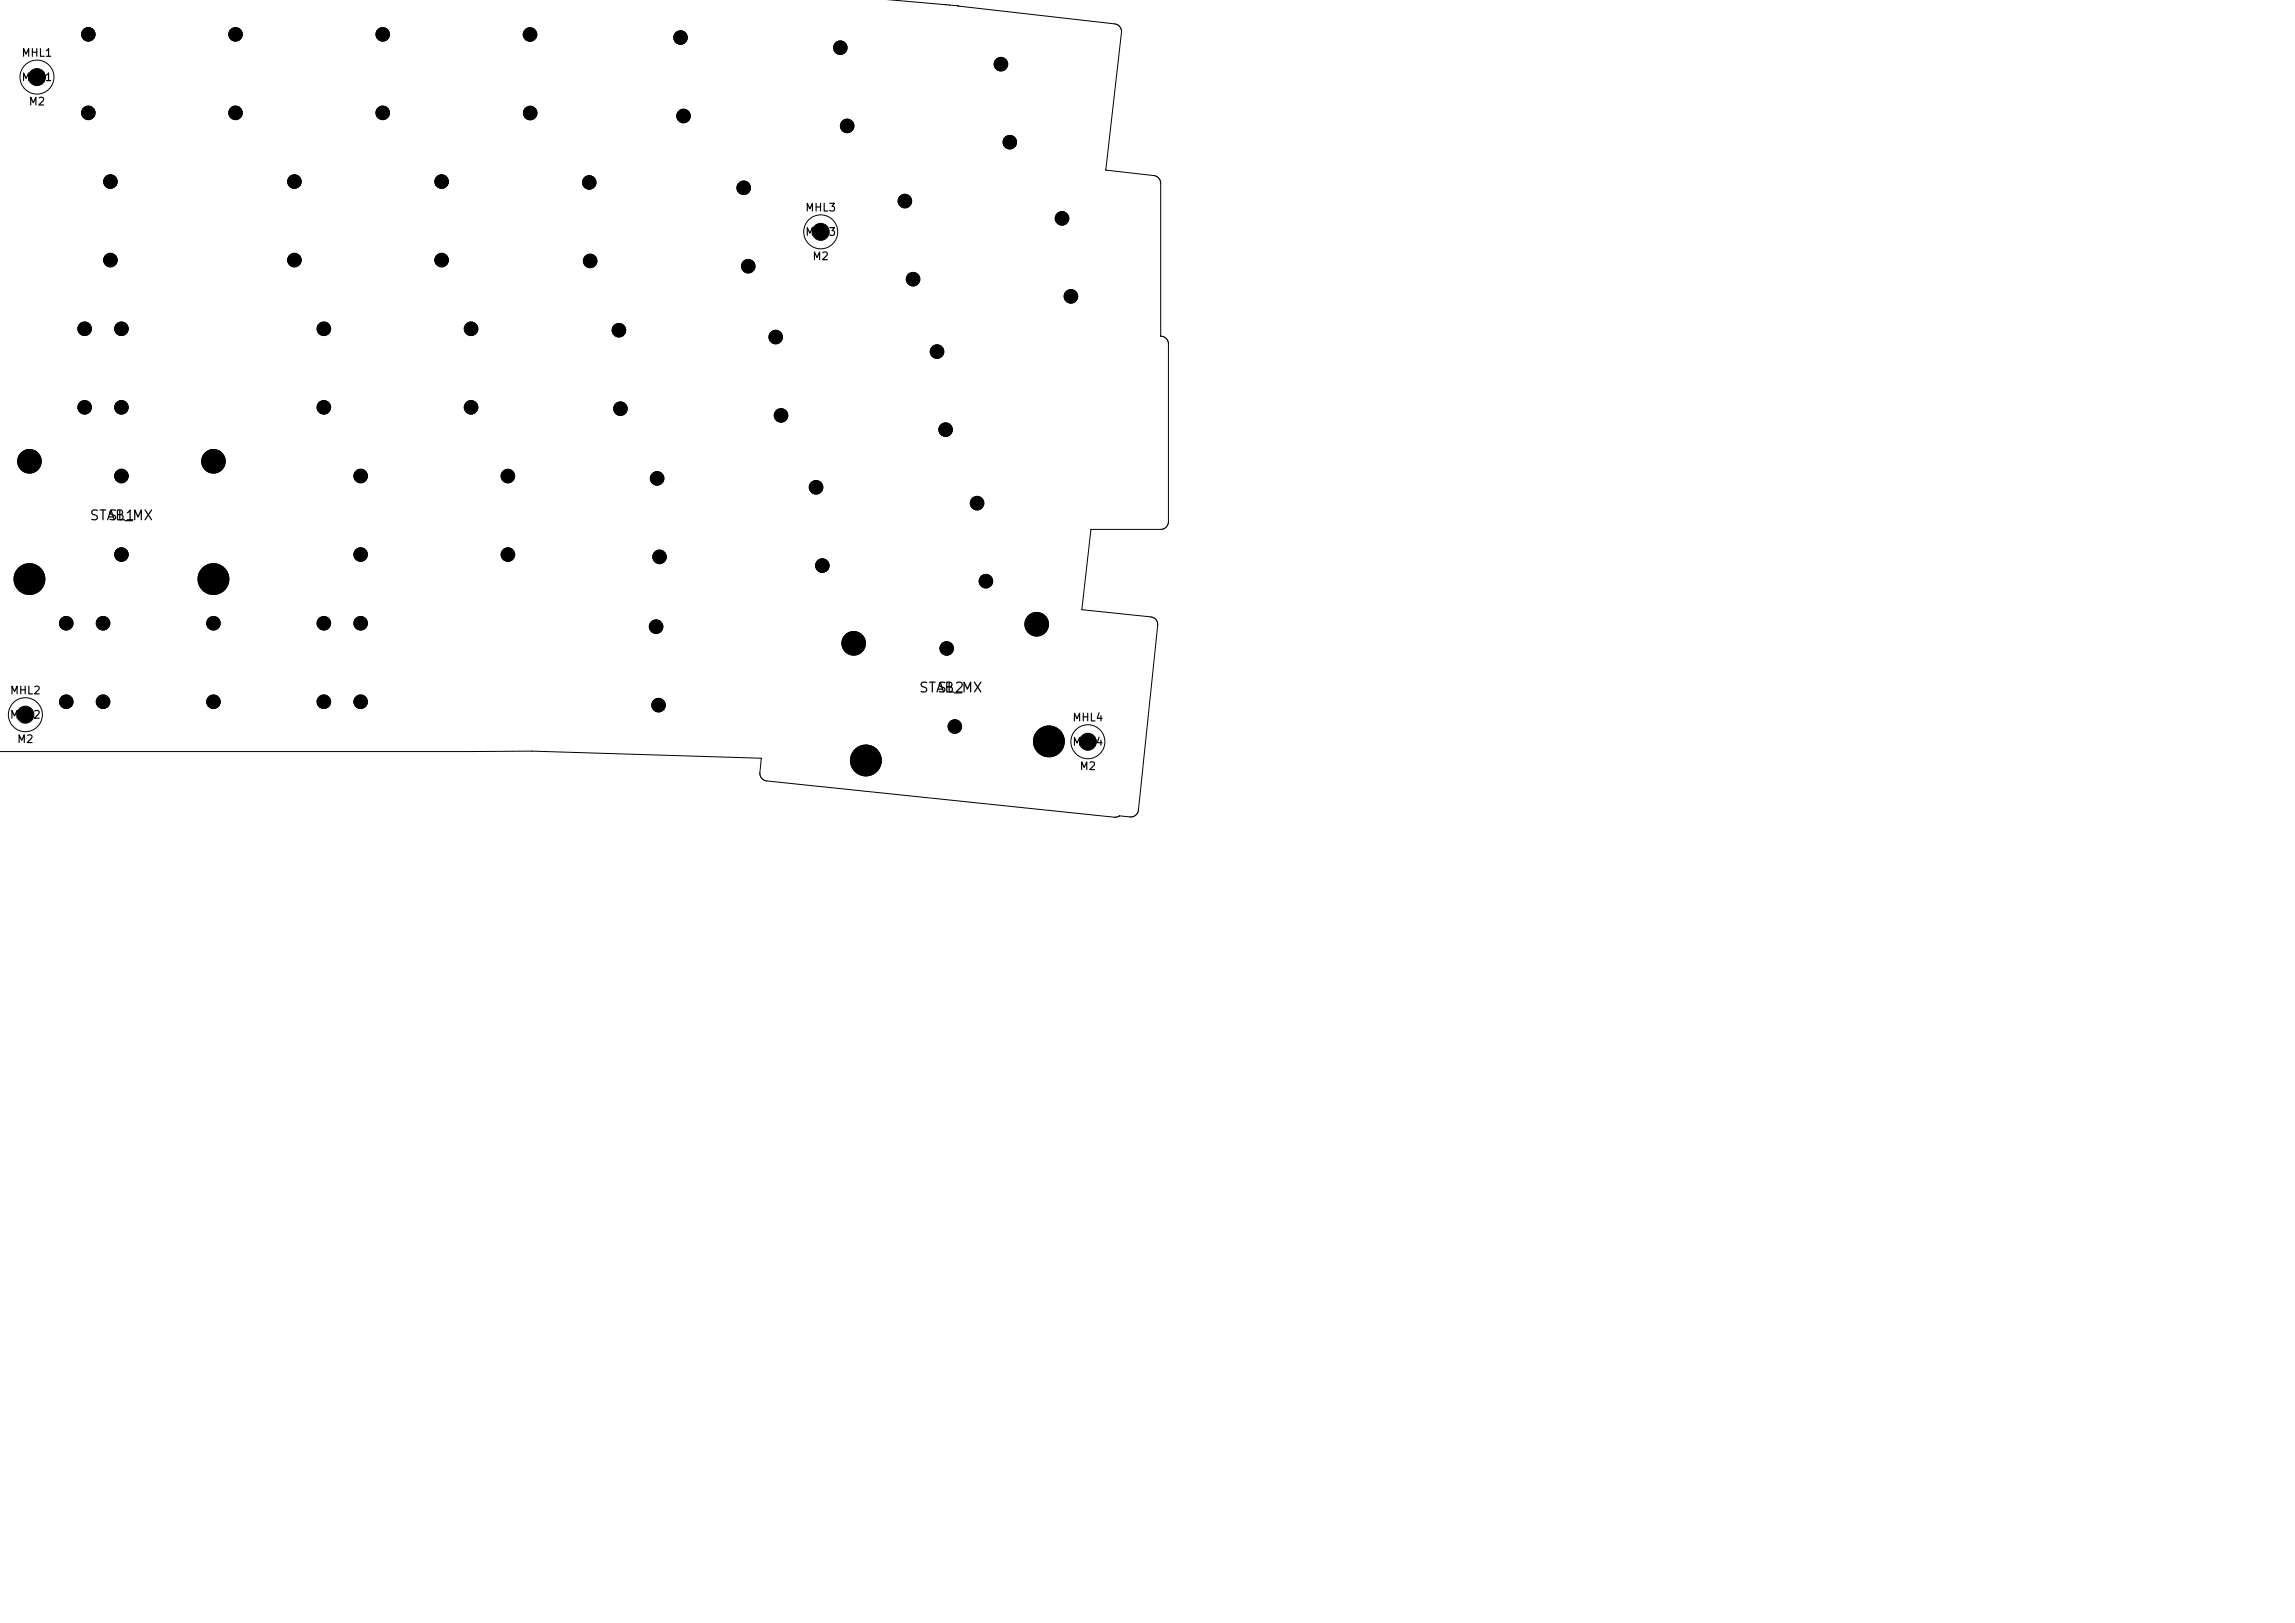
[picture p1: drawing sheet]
<svg xmlns="http://www.w3.org/2000/svg" width="297mm" height="210mm" viewBox="0 0 297 210" stroke-linecap="round" stroke-linejoin="round" font-family="sans-serif">
<defs><g id="words">
<g font-size="1.5">
<text x="3.9" y="11.1">1</text>
<text x="105.4" y="31.1">1</text>
<text x="2.4" y="93.6">1</text>
<text x="139.9" y="97.1">1</text>
</g>
<g font-size="1.3">
<text x="11.5" y="67.6">STAB_MX</text>
<text x="13.9" y="67.6">SL1</text>
<text x="118.8" y="89.9">STAB_MX</text>
<text x="121.2" y="89.9">SL2</text>
</g>
<g font-size="1">
<text x="2.7" y="10.7">MHL1</text>
<text x="2.7" y="7.6">MHL1</text>
<text x="3.6" y="13.9">M2</text>
<text x="104.1" y="27.6">MHL3</text>
<text x="104.1" y="30.8">MHL3</text>
<text x="105.1" y="33.9">M2</text>
<text x="1.2" y="93.2">MHL2</text>
<text x="1.2" y="90.1">MHL2</text>
<text x="138.7" y="93.6">MHL4</text>
<text x="2.1" y="96.4">M2</text>
<text x="138.7" y="96.7">MHL4</text>
<text x="139.6" y="99.9">M2</text>
</g>
</g></defs>
<g fill="none" stroke="#000" stroke-width=".13">
<path d="M114.8 -.1l8 .8M122.8 .7h.1M122.9 .7l1.1 .1M124 .8h.1M124.1 .8l20.2 2.3a1 1 0 0 1 .8 1.1l-2 17.8M143.1 22l6.3 .7 .5 .3 .3 .4v20.1a1.05 1.05 0 0 1 1 1v23a1 1 0 0 1-1 1h-9l-1.2 10.4M143.1 22h.1M140 78.9l8.9 .9a1 1 0 0 1 .9 1.1l-2.5 23.9a1 1 0 0 1-1.1 .9l-1.3-.1M140 78.9h.1M68.8 97.2l-68.9 .1M68.8 97.2h.1M68.9 97.2l29.6 .9"/>
<path d="M98.5 98.1h.1M98.5 98.1l-.2 1.9a1 1 0 0 0 .9 1.1l45 4.6 .7-.1M144.9 105.6h.1"/>
<circle cx="4.8" cy="10" r="2.2"/>
<circle cx="11.4" cy="14.6" r=".87"/>
<circle cx="11.4" cy="4.4" r=".87"/>
<circle cx="30.5" cy="4.4" r=".87"/>
<circle cx="30.5" cy="14.6" r=".87"/>
<circle cx="49.5" cy="4.4" r=".87"/>
<circle cx="49.5" cy="14.6" r=".87"/>
<circle cx="68.6" cy="4.5" r=".87"/>
<circle cx="68.6" cy="14.6" r=".87"/>
<circle cx="88.1" cy="4.9" r=".87"/>
<circle cx="88.5" cy="15" r=".87"/>
<circle cx="108.7" cy="6.2" r=".87"/>
<circle cx="109.6" cy="16.3" r=".87"/>
<circle cx="129.5" cy="8.3" r=".87"/>
<circle cx="130.7" cy="18.4" r=".87"/>
<circle cx="14.3" cy="33.7" r=".87"/>
<circle cx="14.3" cy="23.5" r=".87"/>
<circle cx="38.1" cy="23.5" r=".87"/>
<circle cx="38.1" cy="33.7" r=".87"/>
<circle cx="57.1" cy="23.5" r=".87"/>
<circle cx="57.1" cy="33.7" r=".87"/>
<circle cx="76.3" cy="23.6" r=".87"/>
<circle cx="76.4" cy="33.8" r=".87"/>
<circle cx="96.2" cy="24.3" r=".87"/>
<circle cx="96.8" cy="34.4" r=".87"/>
<circle cx="106.2" cy="30" r="2.2"/>
<circle cx="117.1" cy="26" r=".87"/>
<circle cx="118.2" cy="36.1" r=".87"/>
<circle cx="137.4" cy="28.3" r=".87"/>
<circle cx="138.6" cy="38.3" r=".87"/>
<circle cx="3.8" cy="59.7" r="1.52"/>
<circle cx="11" cy="42.5" r=".87"/>
<circle cx="11" cy="52.7" r=".87"/>
<circle cx="15.7" cy="52.7" r=".87"/>
<circle cx="15.7" cy="42.5" r=".87"/>
<circle cx="27.6" cy="59.7" r="1.52"/>
<circle cx="41.9" cy="52.7" r=".87"/>
<circle cx="41.9" cy="42.5" r=".87"/>
<circle cx="61" cy="42.5" r=".87"/>
<circle cx="61" cy="52.7" r=".87"/>
<circle cx="80.1" cy="42.7" r=".87"/>
<circle cx="80.3" cy="52.9" r=".87"/>
<circle cx="100.4" cy="43.6" r=".87"/>
<circle cx="101.1" cy="53.8" r=".87"/>
<circle cx="121.3" cy="45.5" r=".87"/>
<circle cx="122.4" cy="55.6" r=".87"/>
<circle cx="3.8" cy="74.9" r="1.99"/>
<circle cx="15.7" cy="61.6" r=".87"/>
<circle cx="15.7" cy="71.8" r=".87"/>
<circle cx="27.6" cy="74.9" r="1.99"/>
<circle cx="46.7" cy="61.6" r=".87"/>
<circle cx="46.7" cy="71.8" r=".87"/>
<circle cx="65.7" cy="61.6" r=".87"/>
<circle cx="65.7" cy="71.8" r=".87"/>
<circle cx="85" cy="61.9" r=".87"/>
<circle cx="85.4" cy="72.1" r=".87"/>
<circle cx="105.6" cy="63.1" r=".87"/>
<circle cx="106.4" cy="73.2" r=".87"/>
<circle cx="126.4" cy="65.1" r=".87"/>
<circle cx="127.6" cy="75.2" r=".87"/>
<circle cx="3.3" cy="92.5" r="2.2"/>
<circle cx="8.6" cy="90.8" r=".87"/>
<circle cx="8.6" cy="80.6" r=".87"/>
<circle cx="13.3" cy="80.6" r=".87"/>
<circle cx="13.3" cy="90.8" r=".87"/>
<circle cx="27.6" cy="90.8" r=".87"/>
<circle cx="27.6" cy="80.6" r=".87"/>
<circle cx="41.9" cy="90.8" r=".87"/>
<circle cx="41.9" cy="80.6" r=".87"/>
<circle cx="46.7" cy="80.6" r=".87"/>
<circle cx="46.7" cy="90.8" r=".87"/>
<circle cx="84.9" cy="81.1" r=".87"/>
<circle cx="85.2" cy="91.2" r=".87"/>
<circle cx="110.5" cy="83.2" r="1.52"/>
<circle cx="112.1" cy="98.4" r="1.99"/>
<circle cx="122.5" cy="83.9" r=".87"/>
<circle cx="123.6" cy="94" r=".87"/>
<circle cx="134.2" cy="80.8" r="1.52"/>
<circle cx="135.7" cy="95.9" r="1.99"/>
<circle cx="140.8" cy="96" r="2.2"/>
</g>
<g fill="#000" stroke="#000" stroke-width=".13">
<circle cx="4.8" cy="10" r="1.1"/>
<circle cx="11.4" cy="14.6" r=".87"/>
<circle cx="11.4" cy="4.4" r=".87"/>
<circle cx="30.5" cy="4.4" r=".87"/>
<circle cx="30.5" cy="14.6" r=".87"/>
<circle cx="49.5" cy="4.4" r=".87"/>
<circle cx="49.5" cy="14.6" r=".87"/>
<circle cx="68.6" cy="4.5" r=".87"/>
<circle cx="68.6" cy="14.6" r=".87"/>
<circle cx="88.1" cy="4.9" r=".87"/>
<circle cx="88.5" cy="15" r=".87"/>
<circle cx="108.7" cy="6.2" r=".87"/>
<circle cx="109.6" cy="16.3" r=".87"/>
<circle cx="129.5" cy="8.3" r=".87"/>
<circle cx="130.7" cy="18.4" r=".87"/>
<circle cx="14.3" cy="33.7" r=".87"/>
<circle cx="14.3" cy="23.5" r=".87"/>
<circle cx="38.1" cy="23.5" r=".87"/>
<circle cx="38.1" cy="33.7" r=".87"/>
<circle cx="57.1" cy="23.5" r=".87"/>
<circle cx="57.1" cy="33.7" r=".87"/>
<circle cx="76.3" cy="23.6" r=".87"/>
<circle cx="76.4" cy="33.8" r=".87"/>
<circle cx="96.2" cy="24.3" r=".87"/>
<circle cx="96.8" cy="34.4" r=".87"/>
<circle cx="106.2" cy="30" r="1.1"/>
<circle cx="117.1" cy="26" r=".87"/>
<circle cx="118.2" cy="36.1" r=".87"/>
<circle cx="137.4" cy="28.3" r=".87"/>
<circle cx="138.6" cy="38.3" r=".87"/>
<circle cx="3.8" cy="59.7" r="1.52"/>
<circle cx="11" cy="42.5" r=".87"/>
<circle cx="11" cy="52.7" r=".87"/>
<circle cx="15.7" cy="52.7" r=".87"/>
<circle cx="15.7" cy="42.5" r=".87"/>
<circle cx="27.6" cy="59.7" r="1.52"/>
<circle cx="41.9" cy="52.7" r=".87"/>
<circle cx="41.9" cy="42.5" r=".87"/>
<circle cx="61" cy="42.5" r=".87"/>
<circle cx="61" cy="52.7" r=".87"/>
<circle cx="80.1" cy="42.7" r=".87"/>
<circle cx="80.3" cy="52.9" r=".87"/>
<circle cx="100.4" cy="43.6" r=".87"/>
<circle cx="101.1" cy="53.8" r=".87"/>
<circle cx="121.3" cy="45.5" r=".87"/>
<circle cx="122.4" cy="55.6" r=".87"/>
<circle cx="3.8" cy="74.9" r="1.99"/>
<circle cx="15.7" cy="61.6" r=".87"/>
<circle cx="15.7" cy="71.8" r=".87"/>
<circle cx="27.6" cy="74.9" r="1.99"/>
<circle cx="46.7" cy="61.6" r=".87"/>
<circle cx="46.7" cy="71.8" r=".87"/>
<circle cx="65.7" cy="61.6" r=".87"/>
<circle cx="65.7" cy="71.8" r=".87"/>
<circle cx="85" cy="61.9" r=".87"/>
<circle cx="85.4" cy="72.1" r=".87"/>
<circle cx="105.6" cy="63.1" r=".87"/>
<circle cx="106.4" cy="73.2" r=".87"/>
<circle cx="126.4" cy="65.1" r=".87"/>
<circle cx="127.6" cy="75.2" r=".87"/>
<circle cx="3.3" cy="92.5" r="1.1"/>
<circle cx="8.6" cy="90.8" r=".87"/>
<circle cx="8.6" cy="80.6" r=".87"/>
<circle cx="13.3" cy="80.6" r=".87"/>
<circle cx="13.3" cy="90.8" r=".87"/>
<circle cx="27.6" cy="90.8" r=".87"/>
<circle cx="27.6" cy="80.6" r=".87"/>
<circle cx="41.9" cy="90.8" r=".87"/>
<circle cx="41.9" cy="80.6" r=".87"/>
<circle cx="46.7" cy="80.6" r=".87"/>
<circle cx="46.7" cy="90.8" r=".87"/>
<circle cx="84.9" cy="81.1" r=".87"/>
<circle cx="85.2" cy="91.2" r=".87"/>
<circle cx="110.5" cy="83.2" r="1.52"/>
<circle cx="112.1" cy="98.4" r="1.99"/>
<circle cx="122.5" cy="83.9" r=".87"/>
<circle cx="123.6" cy="94" r=".87"/>
<circle cx="134.2" cy="80.8" r="1.52"/>
<circle cx="135.7" cy="95.9" r="1.99"/>
<circle cx="140.8" cy="96" r="1.1"/>
</g>
<use href="#words"/>
</svg>
